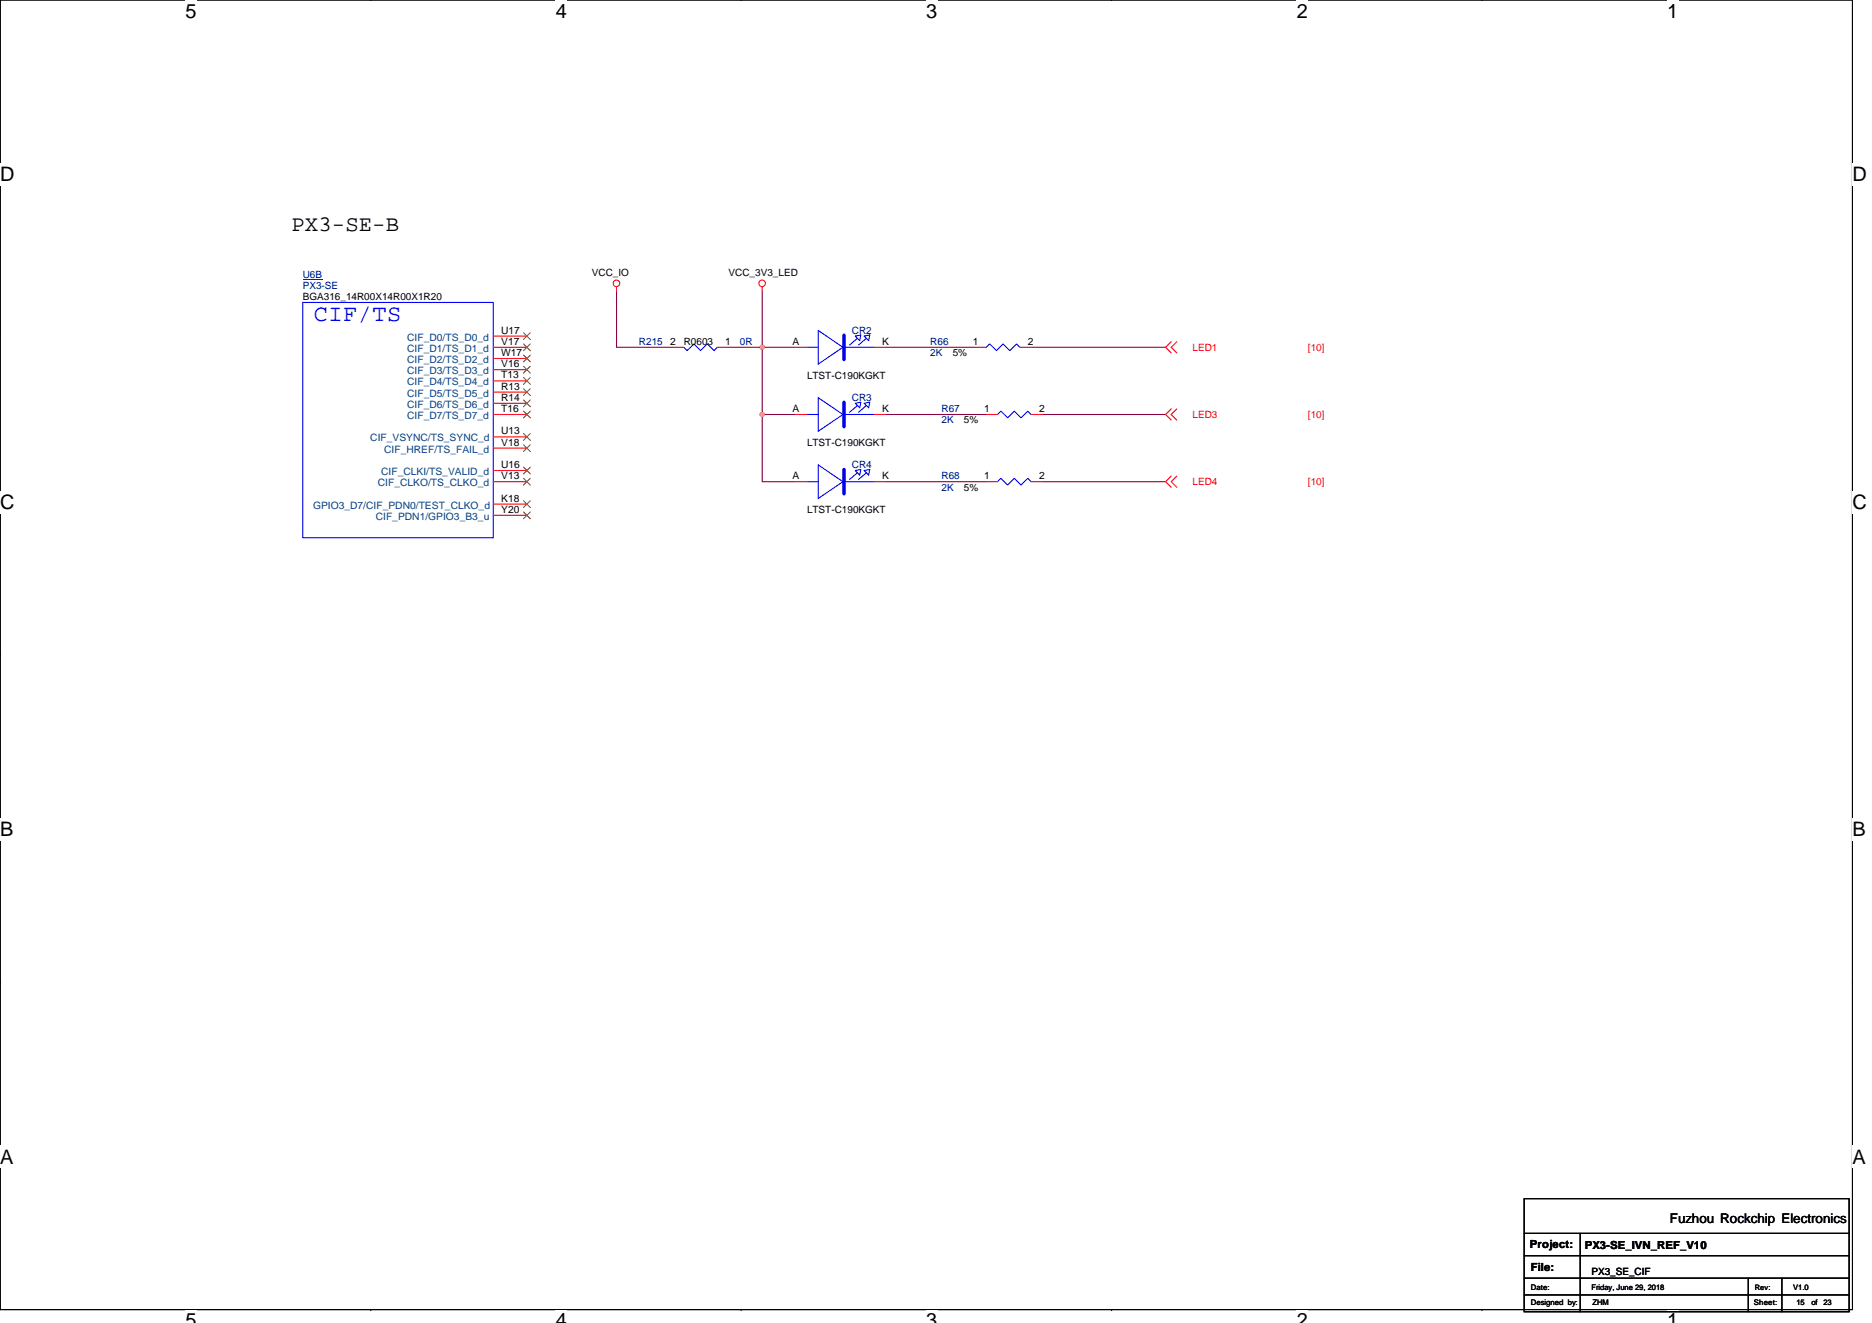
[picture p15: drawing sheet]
<svg xmlns="http://www.w3.org/2000/svg" width="297mm" height="210mm" viewBox="0 0 297 210" stroke-linecap="round" stroke-linejoin="round" font-family="sans-serif">
<defs><g id="words">
<text font-size="3.7" fill="#00f" x="49.8" y="51">CIF/TS</text>
<text font-size="3.5" x="46.3" y="36.6">PX3-SE-B</text>
<g font-size="3.2">
<text x="29.4" y="2.8">5</text>
<text x="88.2" y="2.8">4</text>
<text x="147" y="2.8">3</text>
<text x="205.8" y="2.8">2</text>
<text x="264.5" y="2.8">1</text>
<text x="0" y="28.8">D</text>
<text x="293.9" y="28.8">D</text>
<text x="0" y="80.8">C</text>
<text x="293.9" y="80.8">C</text>
<text x="0" y="132.7">B</text>
<text x="293.9" y="132.7">B</text>
<text x="0" y="184.7">A</text>
<text x="293.9" y="184.7">A</text>
<text x="29.4" y="210.7">5</text>
<text x="88.2" y="210.7">4</text>
<text x="147" y="210.7">3</text>
<text x="205.8" y="210.7">2</text>
<text x="264.5" y="210.7">1</text>
</g>
<text font-size="2.1" x="265" y="194.1">Fuzhou Rockchip Electronics</text>
<g font-size="1.8">
<text x="242.7" y="198.1">Project:</text>
<text x="242.9" y="201.7">File:</text>
<text x="251.5" y="198.3">PX3-SE_IVN_REF_V10</text>
</g>
<g font-size="1.6" fill="#000080">
<text x="48" y="44.1">U6B</text>
<text x="48" y="45.9">PX3-SE</text>
<text x="135.2" y="53">CR2</text>
<text x="101.4" y="54.8">R215</text>
<text x="117.4" y="54.8">0R</text>
<text x="147.6" y="54.8">R66</text>
<text x="147.6" y="56.5">2K</text>
<text x="135.2" y="63.6">CR3</text>
<text x="149.4" y="65.4">R67</text>
<text x="149.4" y="67.2">2K</text>
<text x="135.2" y="74.3">CR4</text>
<text x="149.4" y="76.1">R68</text>
<text x="149.4" y="77.9">2K</text>
</g>
<g font-size="1.6">
<text x="48" y="47.6">BGA316_14R00X14R00X1R20</text>
<text x="93.9" y="43.7">VCC_IO</text>
<text x="115.6" y="43.7">VCC_3V3_LED</text>
<text x="79.5" y="53">U17</text>
<text x="79.5" y="54.7">V17</text>
<text x="79.5" y="56.5">W17</text>
<text x="79.5" y="58.3">V16</text>
<text x="106.4" y="54.7">2</text>
<text x="108.5" y="54.8">R0603</text>
<text x="115.1" y="54.7">1</text>
<text x="125.7" y="54.7">A</text>
<text x="140" y="54.7">K</text>
<text x="151.2" y="56.5">5%</text>
<text x="154.4" y="54.7">1</text>
<text x="163.1" y="54.7">2</text>
<text x="79.5" y="60.1">T13</text>
<text x="79.5" y="61.8">R13</text>
<text x="79.5" y="63.6">R14</text>
<text x="79.5" y="65.4">T16</text>
<text x="125.7" y="65.4">A</text>
<text x="128.1" y="60.1">LTST-C190KGKT</text>
<text x="140" y="65.4">K</text>
<text x="156.1" y="65.4">1</text>
<text x="164.9" y="65.4">2</text>
<text x="79.5" y="70.7">V18</text>
<text x="79.5" y="69">U13</text>
<text x="128.1" y="70.8">LTST-C190KGKT</text>
<text x="152.9" y="67.2">5%</text>
<text x="79.5" y="74.3">U16</text>
<text x="79.5" y="76.1">V13</text>
<text x="125.7" y="76.1">A</text>
<text x="140" y="76.1">K</text>
<text x="152.9" y="77.9">5%</text>
<text x="156.1" y="76.1">1</text>
<text x="164.9" y="76.1">2</text>
<text x="79.5" y="79.6">K18</text>
<text x="79.5" y="81.4">Y20</text>
<text x="128.1" y="81.4">LTST-C190KGKT</text>
<text x="252.5" y="202.3">PX3_SE_CIF</text>
</g>
<g font-size="1.6" fill="#004080">
<text x="64.6" y="54.1">CIF_D0/TS_D0_d</text>
<text x="64.6" y="55.8">CIF_D1/TS_D1_d</text>
<text x="64.6" y="57.6">CIF_D2/TS_D2_d</text>
<text x="64.6" y="59.4">CIF_D3/TS_D3_d</text>
<text x="64.6" y="61.2">CIF_D4/TS_D4_d</text>
<text x="64.6" y="62.9">CIF_D5/TS_D5_d</text>
<text x="64.6" y="64.7">CIF_D6/TS_D6_d</text>
<text x="58.8" y="70.1">CIF_VSYNC/TS_SYNC_d</text>
<text x="61" y="71.8">CIF_HREF/TS_FAIL_d</text>
<text x="64.6" y="66.5">CIF_D7/TS_D7_d</text>
<text x="60" y="77.2">CIF_CLKO/TS_CLKO_d</text>
<text x="60.5" y="75.4">CIF_CLKI/TS_VALID_d</text>
<text x="49.7" y="80.7">GPIO3_D7/CIF_PDN0/TEST_CLKO_d</text>
<text x="59.6" y="82.5">CIF_PDN1/GPIO3_B3_u</text>
</g>
<g font-size="1.6" fill="#f00">
<text x="189.2" y="55.6">LED1</text>
<text x="207.5" y="55.6">[10]</text>
<text x="189.2" y="66.3">LED3</text>
<text x="207.5" y="66.3">[10]</text>
<text x="189.2" y="77">LED4</text>
<text x="207.5" y="77">[10]</text>
</g>
<g font-size="1.2">
<text x="242.9" y="204.7">Date:</text>
<text x="242.9" y="207.2">Designed by:</text>
<text x="252.5" y="204.7">Friday, June 29, 2018</text>
<text x="252.7" y="207.2">ZHM</text>
<text x="278.3" y="207.2">Sheet:</text>
<text x="278.5" y="204.7">Rev:</text>
<text x="284.5" y="204.7">V1.0</text>
<text x="285" y="207.2">15</text>
<text x="287.4" y="207.2">of</text>
<text x="289.3" y="207.2">23</text>
</g>
</g></defs>
<path d="M0 0h293.9v207.9h-293.9z" fill="none" stroke="#000" stroke-width=".17"/>
<g fill="#fff">
<path d="M29.4 0h1.8v3.5h-1.8z"/>
<path d="M29.4 207.9h1.8v2h-1.8z"/>
</g>
<path d="M58.8 0h.1M58.8 207.9h.1" fill="none" stroke="#000" stroke-width=".17"/>
<g fill="#fff">
<path d="M88.2 0h1.8v3.5h-1.8z"/>
<path d="M88.2 207.9h1.8v2h-1.8z"/>
</g>
<path d="M117.6 0h.1M117.6 207.9h.1" fill="none" stroke="#000" stroke-width=".17"/>
<g fill="#fff">
<path d="M147 0h1.7v3.5h-1.7z"/>
<path d="M147 207.9h1.7v2h-1.7z"/>
</g>
<path d="M176.4 0h.1M176.4 207.9h.1" fill="none" stroke="#000" stroke-width=".17"/>
<g fill="#fff">
<path d="M205.8 0h1.7v3.5h-1.7z"/>
<path d="M205.8 207.9h1.7v2h-1.7z"/>
</g>
<path d="M235.2 0h.1M235.2 207.9h.1" fill="none" stroke="#000" stroke-width=".17"/>
<g fill="#fff">
<path d="M264.5 0h1.8v3.5h-1.8z"/>
<path d="M264.5 207.9h1.8v2h-1.8z"/>
<path d="M0 26h2.3v3.5h-2.3z"/>
<path d="M293.9 26h2.3v3.5h-2.3z"/>
<path d="M0 77.9h2.3v3.5h-2.3z"/>
<path d="M293.9 77.9h2.3v3.5h-2.3z"/>
</g>
<path d="M0 52h.1M293.9 52h.1" fill="none" stroke="#000" stroke-width=".17"/>
<g fill="#fff">
<path d="M0 129.9h2.1v3.5h-2.1z"/>
<path d="M293.9 129.9h2.1v3.5h-2.1z"/>
</g>
<path d="M0 103.9h.1M293.9 103.9h.1" fill="none" stroke="#000" stroke-width=".17"/>
<g fill="#fff">
<path d="M0 181.9h2.2v3.5h-2.2z"/>
<path d="M293.9 181.9h2.2v3.5h-2.2z"/>
</g>
<path d="M0 155.9h.1M293.9 155.9h.1M241.8 190.2h51.6v18h-51.6zM241.8 195.7h51.6M241.8 199.3h51.6M250.7 195.7v12.5M241.8 202.9h51.6M241.8 205.5h51.6M277.4 202.9v5.3M282.7 202.9v5.3" fill="none" stroke="#000" stroke-width=".17"/>
<path d="M97.8 46.2v8.9h8.9M115.6 55.1h5.3M120.9 55.1h5.4M120.9 46.2v8.9M120.9 55.1v21.4h5.4M140.5 55.1h14.2M163.6 55.1h21.4M120.9 65.8h5.4M140.5 65.8h16M140.5 76.5h16M165.4 65.8h19.6M165.4 76.5h19.6" fill="none" stroke="#800040" stroke-width=".17"/>
<g fill="#f0f" stroke="#f0f" stroke-width=".17">
<circle cx="120.9" cy="55.1" r=".35"/>
<circle cx="120.9" cy="65.8" r=".35"/>
</g>
<g fill="none" stroke="#f00" stroke-width=".17">
<path d="M78.3 53.3h5.3M78.3 55.1h5.3M78.3 56.9h5.3M78.3 58.7h5.3M97.8 45.5v.7M106.7 55.1h1.8M113.8 55.1h1.8M120.9 45.5v.7M126.3 55.1h1.8M138.7 55.1h1.8M154.7 55.1h1.8M161.8 55.1h1.8"/>
<path d="M185.8 54.2l-.8 .9 .8 .9M186.7 54.2l-.9 .9 .9 .9M78.3 60.5h5.3M78.3 62.2h5.3M78.3 64h5.3M78.3 65.8h5.3M78.3 69.3h5.3M78.3 74.7h5.3M78.3 71.1h5.3M78.3 76.5h5.3M126.3 65.8h1.8M126.3 76.5h1.8"/>
<path d="M138.7 65.8h1.8M138.7 76.5h1.8M156.5 65.8h1.8M156.5 76.5h1.8M163.6 65.8h1.8M163.6 76.5h1.8M185.8 64.9l-.8 .9 .8 .9M185.8 75.6l-.8 .9 .8 .8M186.7 64.9l-.9 .9 .9 .9M186.7 75.6l-.9 .9 .9 .8M78.3 81.8h5.3M78.3 80h5.3"/>
<circle cx="97.8" cy="45" r=".52"/>
<circle cx="120.9" cy="45" r=".52"/>
</g>
<g fill="none" stroke="#00f" stroke-width=".17">
<path d="M48 48h30.3v37.3h-30.3zM108.5 55.1l.5 .5 1.1-1 1.1 1 1-1 1.1 1 .5-.5M128.1 55.1h1.7M129.8 52.5l3.9 2.6-3.9 2.7zM134.1 55.1h4.6M135.7 53.3l.9-.1-.2 .9zM136.1 53.7l-1.3 1.1M137.1 53.3l.9-.1-.2 .9zM137.5 53.7l-1.3 1.1M156.5 55.1l.5-.5 1.1 1 1.1-1 1 1 1.1-1 .5 .5M128.1 65.8h1.7M128.1 76.5h1.7"/>
<path d="M129.8 63.1l3.9 2.7-3.9 2.7zM129.8 73.8l3.9 2.7-3.9 2.6zM134.1 65.8h4.6M134.1 76.5h4.6M135.7 64l.9-.2-.2 .9zM135.7 74.7l.9-.2-.2 .9zM136.1 64.4l-1.3 1M136.1 75l-1.3 1.1M137.1 64l.9-.2-.2 .9zM137.1 74.7l.9-.2-.2 .9zM137.5 64.4l-1.3 1M137.5 75l-1.3 1.1"/>
<path d="M158.3 65.8l.5-.5 1.1 1 1-1 1.1 1 1.1-1 .5 .5M158.3 76.5l.5-.6 1.1 1.1 1-1.1 1.1 1.1 1.1-1.1 .5 .6"/>
</g>
<path d="M133.9 53.2v3.9M133.9 63.8v3.9M133.9 74.5v3.9" fill="none" stroke="#00f" stroke-width=".53"/>
<path d="M48 44.3h3.1" fill="none" stroke="#000080" stroke-width=".16"/>
<g fill="none" stroke="#804000" stroke-width=".16">
<path d="M83.1 52.8l1.1 1.1M83.1 54.6l1.1 1.1M83.1 56.4l1.1 1M83.1 58.1l1.1 1.1M83.1 59.9l1.1 1.1M84.1 52.8l-1 1.1M84.1 54.6l-1 1.1M84.1 56.4l-1 1M84.1 58.1l-1 1.1M84.1 59.9l-1 1.1M83.1 61.7l1.1 1.1M83.1 63.5l1.1 1.1"/>
<path d="M83.1 65.3l1.1 1M83.1 68.8l1.1 1.1M83.1 74.1l1.1 1.1M83.1 70.6l1.1 1.1M83.1 75.9l1.1 1.1M83.1 79.5l1.1 1.1M84.1 61.7l-1 1.1M84.1 63.5l-1 1.1M84.1 65.3l-1 1M84.1 68.8l-1 1.1M84.1 74.1l-1 1.1M84.1 70.6l-1 1.1"/>
<path d="M84.1 75.9l-1 1.1M84.1 79.5l-1 1.1M83.1 81.3l1.1 1M84.1 81.3l-1 1"/>
</g>
<use href="#words"/>
</svg>
